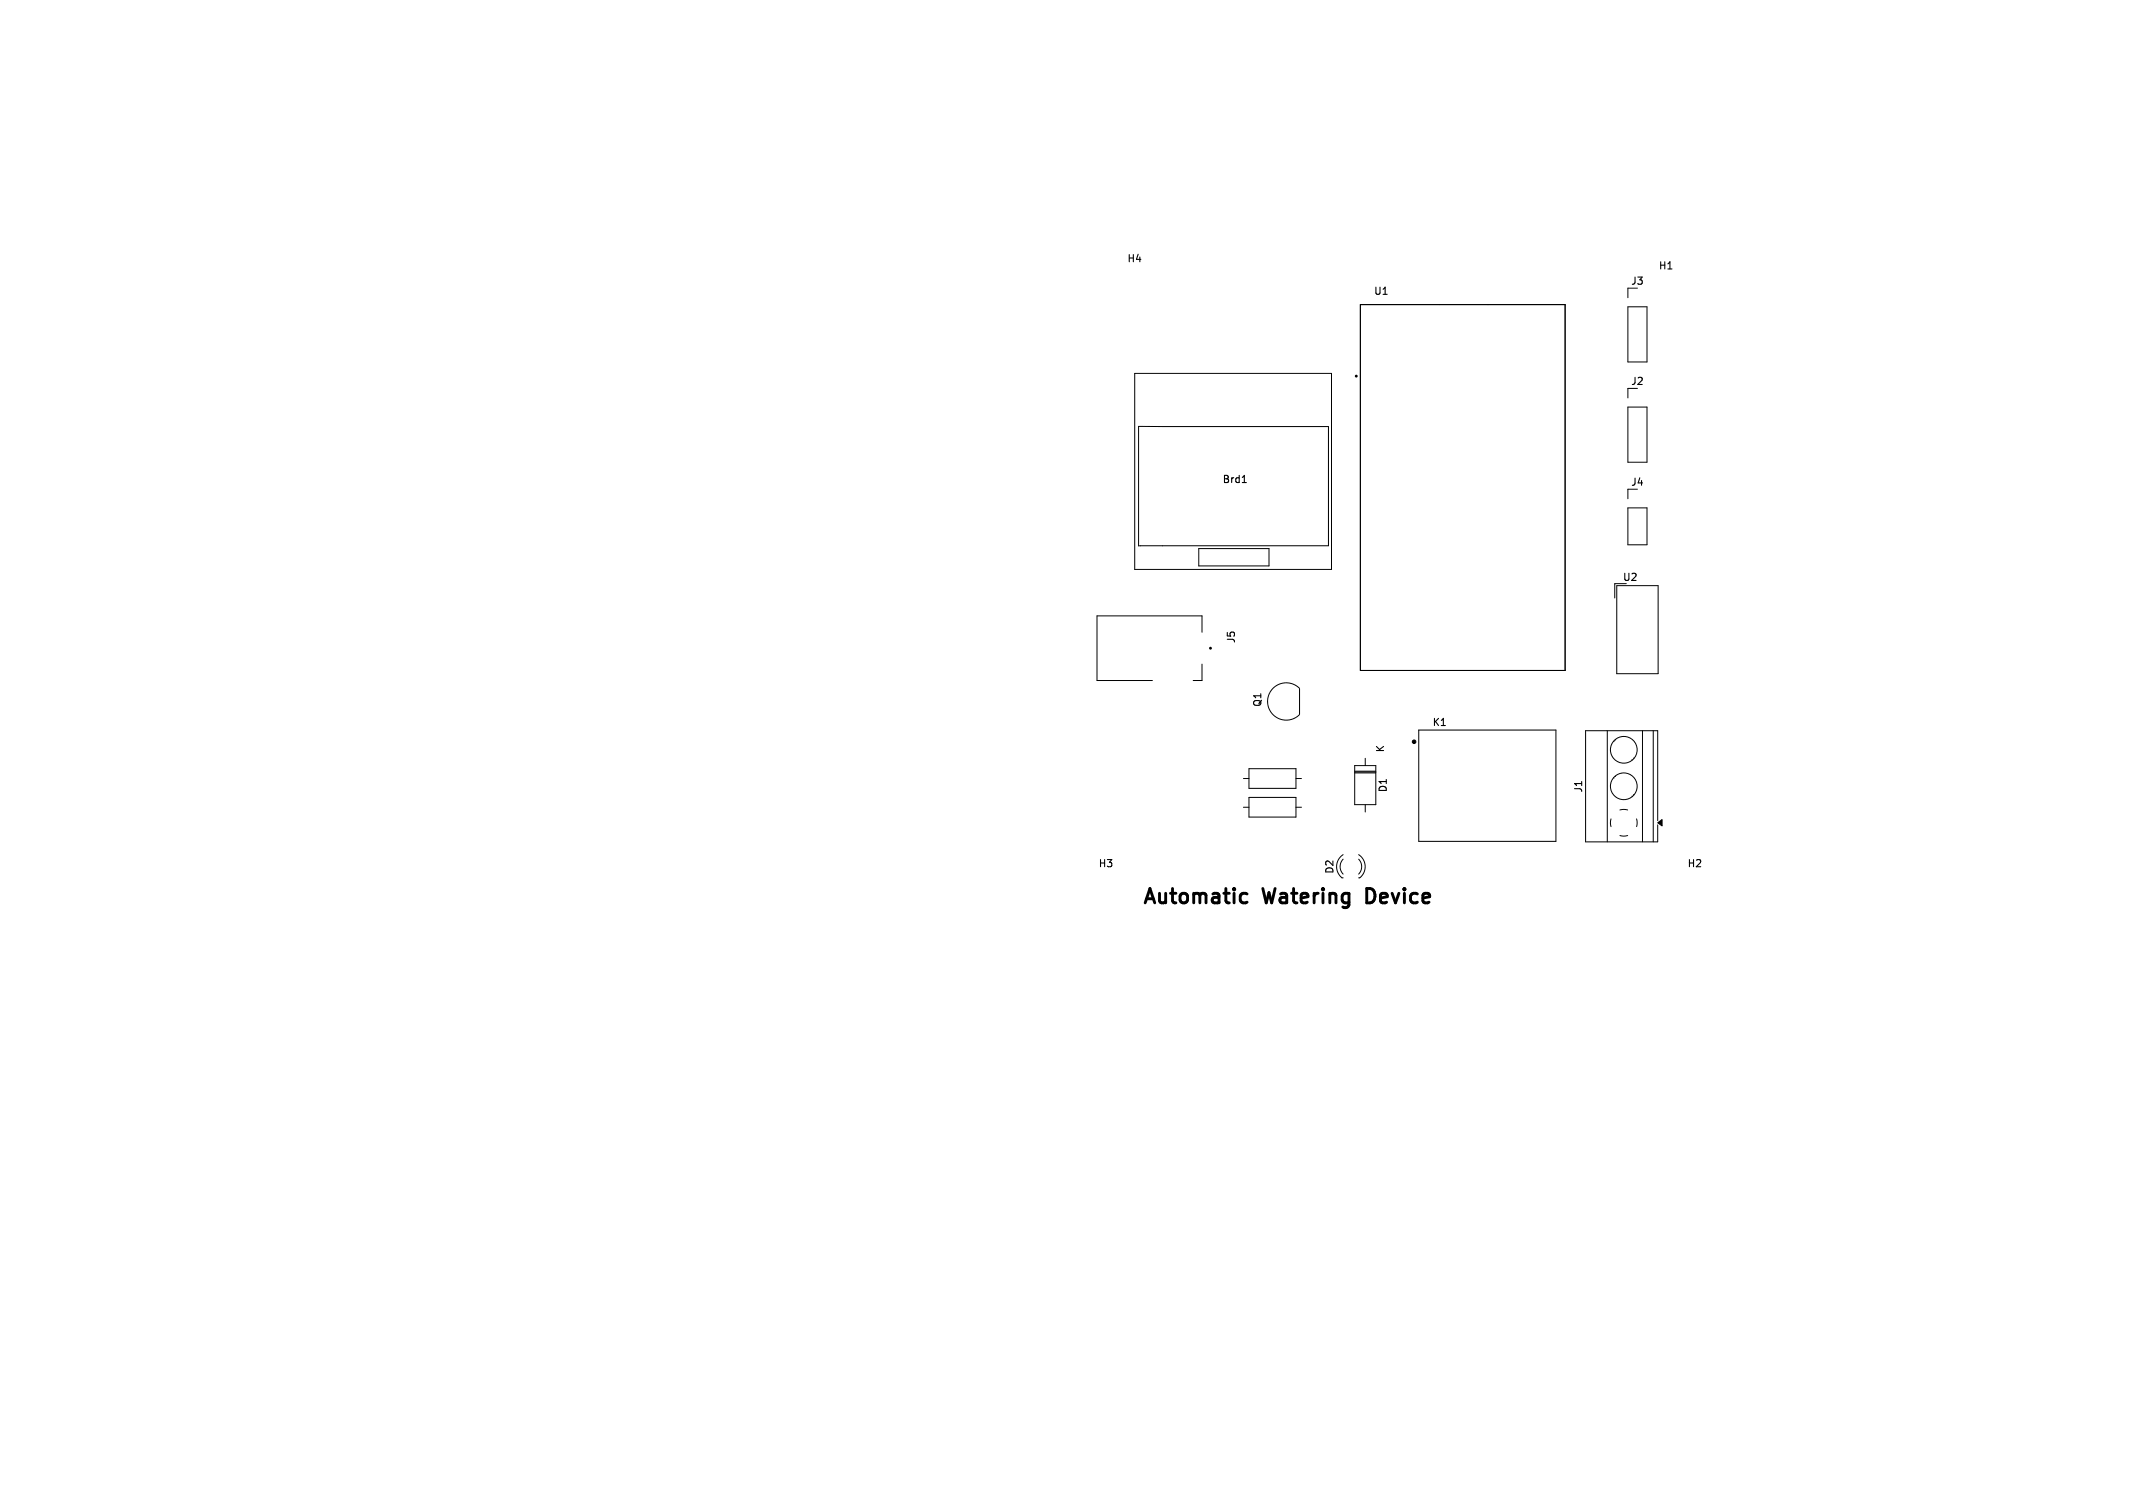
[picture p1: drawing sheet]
<svg xmlns="http://www.w3.org/2000/svg" width="297mm" height="210mm" viewBox="0 0 297 210" stroke-linecap="round" stroke-linejoin="round" font-family="sans-serif">
<defs><g id="words">
<g font-size="2.8">
<text x="159" y="126">Automatic</text>
<text x="176.1" y="126">Watering</text>
<text x="191.2" y="126">Device</text>
</g>
<g font-size="1.4">
<text x="156.9" y="36.7">H4</text>
<text x="191.2" y="41.3">U1</text>
<text x="227" y="39.9">J3</text>
<text x="230.9" y="37.7">H1</text>
<text x="227" y="53.8">J2</text>
<text x="170.1" y="67.5">Brd1</text>
<text x="227" y="67.9">J4</text>
<text x="225.9" y="81.1">U2</text>
<text x="172.2" y="89.7" transform="rotate(-90 172.2 89.7)">J5</text>
<text x="175.8" y="98.5" transform="rotate(-90 175.8 98.5)">Q1</text>
<text x="199.4" y="101.3">K1</text>
<text x="192.9" y="104.9" transform="rotate(-90 192.9 104.9)">K</text>
<text x="193.3" y="110.4" transform="rotate(-90 193.3 110.4)">D1</text>
<text x="220.5" y="110.5" transform="rotate(-90 220.5 110.5)">J1</text>
<text x="152.9" y="121">H3</text>
<text x="185.9" y="121.8" transform="rotate(-90 185.9 121.8)">D2</text>
<text x="234.9" y="121">H2</text>
</g>
</g></defs>
<path d="M173.5 124.4l.1 .1M173.6 125.6l-.1 .1M190.8 123.7h-.5v2h.5" fill="none" stroke="#000" stroke-width=".4"/>
<path d="M173 67.2h.5" fill="none" stroke="#000" stroke-width=".15"/>
<g fill="none" stroke="#000" stroke-width=".14">
<path d="M158 52h27.4v27.3h-27.4zM158.5 59.4h26.5v16.6h-26.5zM189.4 42.4h28.5v51h-28.5zM226.7 40.1v1.4M226.7 42.7h2.6v7.7h-2.6zM226.7 54.1v1.3M226.7 56.7h2.6v7.7h-2.6zM166.9 76.4h9.8v2.4h-9.8zM226.7 68.1v1.4M226.7 70.7h2.6v5.2h-2.6zM167.4 88.1v-2.3h-14.6v9h7.7M167.4 92.5v2.3h-1.3"/>
<path d="M180.9 95.9a2.6 2.6 0 0 0-3.6 0 2.6 2.6 0 0 0 0 3.6 2.6 2.6 0 0 0 3.6 0M180.9 95.9v3.6M226.5 81.3h-1.7v2M230.9 81.6h-5.8v12.2h5.8v-12.2M173.1 108.4h.8M173.1 112.4h.8M173.9 107.1h6.5v2.7h-6.5zM173.9 111.1h6.5v2.7h-6.5zM180.4 108.4h.8M180.4 112.4h.8M187 119a1.99 1.99 0 0 0-.1 3.2l.1 .1M187 119.6a1.5 1.5 0 0 0 0 2.1"/>
<path d="M188.6 106.6h3v5.5h-3zM188.6 107.4h3M188.6 107.5h3M188.6 107.6h3M189.2 119.6a1.5 1.5 0 0 1 0 2.1M189.2 119a1.99 1.99 0 0 1 .1 3.2l-.1 .1M190.1 105.6v1M190.1 112.1v1M197.6 101.7h19v15.5h-19zM223.8 101.8v15.4M224.3 114l-.1 .5 .1 .6M224.7 103.2v.1"/>
<path d="M224.7 108.3v.1M224.9 103l.1 .1M224.9 108.1h.1M225.6 112.8l.6-.1 .4 .1M226.6 116.4h-.6h-.4M227.2 105.8h.1M227.2 110.9h.1M227.5 105.6h.1M227.5 110.6v.1M227.9 114l.1 .6-.1 .5M228.7 101.8v15.4M230.2 101.8v15.4"/>
<path d="M230.8 114.3v-12.5h-10v15.4h10v-2.3"/>
<circle cx="226.1" cy="104.4" r="1.86"/>
<circle cx="226.1" cy="109.5" r="1.86"/>
</g>
<g fill="none" stroke="#000" stroke-width=".2">
<circle cx="188.8" cy="52.4" r=".1"/>
<circle cx="168.5" cy="90.3" r=".1"/>
</g>
<g fill="#000" stroke="#000" stroke-width=".14">
<path d="M230.8 114.6l.6-.5v.9z"/>
<circle cx="196.9" cy="103.3" r=".25"/>
</g>
<use href="#words"/>
</svg>
